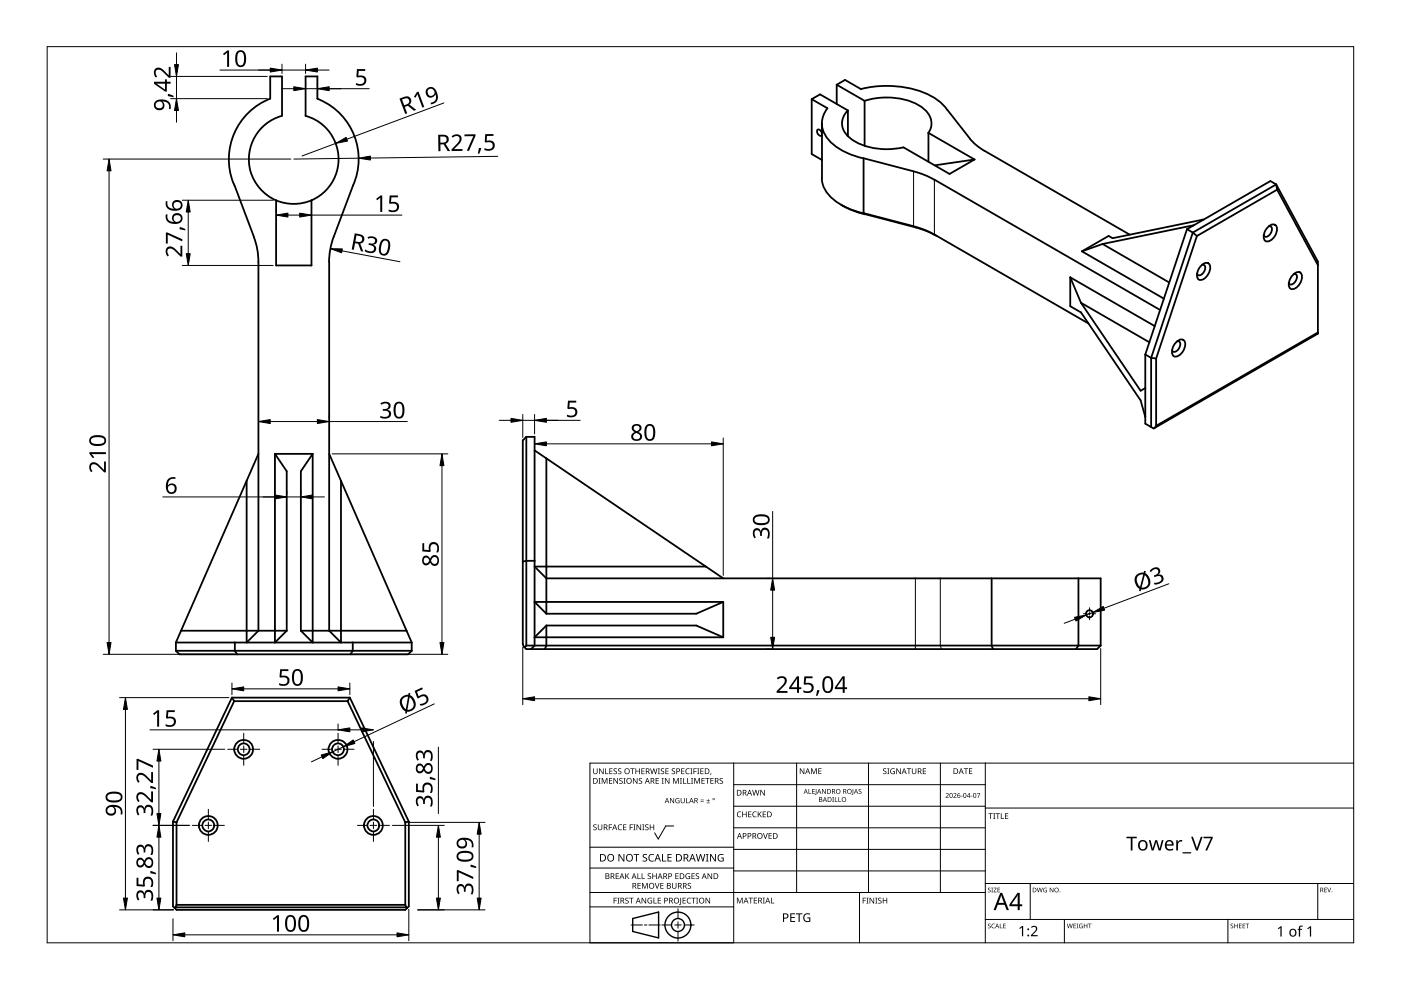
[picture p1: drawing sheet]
<svg xmlns="http://www.w3.org/2000/svg" width="297mm" height="210mm" viewBox="0 0 297 210" stroke-linecap="round" stroke-linejoin="round" font-family="sans-serif">
<g fill="none" stroke="#000" stroke-width=".38">
<path d="M177.4 18l5.9 3.4v9.5M177.4 18l1.8-1.1 3.3 2a21.9 21.9 0 0 1 15.4 1.7 8.9 8.9 0 0 1 2.9 2.7l5.2 6.5 1.2 1.2 1.5 1M177.4 18v4M67.3 20.9a13.7 13.7 0 0 1 7.5 18.4l-4.3 11.6-.5 2.3-.2 2.3M67.3 20.9v-4.7h-2.5v8.4a9.5 9.5 0 0 1 7 8.5 9.5 9.5 0 0 1-5.8 9.4M172.1 21l1.8-1 5.9 3.4v5.5M172.1 21l3.3 2a5.1 5.1 0 0 0 .9 7.3 14.7 14.7 0 0 0 6.8 3.3M172.1 21v11.7l2.2 1.2M174.2 28.3l-.1-.4a.61 .61 0 0 0-.7-.4 .79 .79 0 0 0 0 .9 .79 .79 0 0 0 .8 .3v-.1M174.2 37.8a6.7 6.7 0 0 0 3.9 5.5 17 17 0 0 0 5 1.9M174.3 26.1v11.7M179.7 23.4a3.7 3.7 0 0 0 .4 5.7 13.7 13.7 0 0 0 10.3 2.4l1.1-.2"/>
<path d="M183.3 21.4a15 15 0 0 1 11.9 1.1 3.9 3.9 0 0 1 1.9 5.3l-.3 .4M191.5 31.2l9.8 5.7 5.3-3.1M193.7 36.3l2.6 .9 1.8 .9M193.7 36.3l-10.6-2.7v11.6M198.1 38.1l47.9 27.6M206.6 33.8l-8.4 1.3M206.6 33.8l-9.8-5.6v6.1M208.7 32l30.8 17.8M270.6 39.1l-1.3-.7-17.6 10.2M270.6 39.1l-17.7 10.2M270.6 39.1l.2 1.1M270.6 39.1l8.8 16.4v15.2l-34.6 20"/>
<path d="M53.8 50.2a14.2 14.2 0 0 1 1 5.3M54.8 55.5v78.2l-2.5 2.5v-34.3M58.5 42.5a9.5 9.5 0 0 1-5.7-9.4 9.5 9.5 0 0 1 7-8.5v-8.4h-2.5v4.7a13.8 13.8 0 0 0-7.6 18.4l4.1 10.9M58.5 42.5a9.8 9.8 0 0 0 7.5 0M58.5 42.5v13.8h7.5v-13.8M69.8 55.5v78.2l2.5 2.5v-34.3M178.3 43.4a17.2 17.2 0 0 0 5 2M183.1 45.2l.3 .2 12 3.2 3.2 1.5M183.1 45.2l11.3 3 1.9 .7 1.8 .9M198.1 49.7l32.7 18.9M226.9 58.8l2.3 5.4M226.9 58.8l17.9 10.3"/>
<path d="M226.9 58.8v6.1l2.3 1.3 12.6 18.7 1 3.5M229.4 53.3l17.4 10M233.8 51.7l14.1 8.2M233.8 51.7l-4.4 1.6M251.7 48.6l1.2 .7M251.7 48.6l-8.9 26.6M252.9 49.3l-8.8 26.6M252.9 49.3l.9 .7M253.1 47.7l-19.3 4M253.8 50l-8.7 26M254.8 56.2a.99 .99 0 0 1 1.4-.4 .99 .99 0 0 1 .4 1.4 2.7 2.7 0 0 1-2 2.2 .94 .94 0 0 1-.8-1.3 3.2 3.2 0 0 1 1-1.9zM254.9 56.1h.3a.96 .96 0 0 1 .1 1.5 .95 .95 0 0 1-1.4 .6l-.1-.2"/>
<path d="M255.3 46.5l-19.4 4-.9-.5-5.6 3.3M269 48a.98 .98 0 0 1 1.2-.4 .98 .98 0 0 1 .5 1.2 2.28 2.28 0 0 1-2.4 2.3 2.21 2.21 0 0 1 .7-3.1zM269 48a.66 .66 0 0 1 .7 .3 .66 .66 0 0 1-.1 .8 1.07 1.07 0 0 1-1.6 .9l-.1-.2M270.8 40.2l8.6 16M270.8 40.2l-17 9.8M274.3 58.1a.99 .99 0 0 1 1.3-.3 .99 .99 0 0 1 .4 1.3 2.69 2.69 0 0 1-2 2.2 .94 .94 0 0 1-.8-1.2 3.4 3.4 0 0 1 1.1-2zM274.3 58.1h.3a.95 .95 0 0 1 .1 1.5 .93 .93 0 0 1-1.4 .5v-.1M229.2 64.2l12.6 18.7 1-.6M229.2 64.2l14.5 8.4M242.8 75.2v14.6l1.8 1.1 .2-.2M242.8 75.2l1.3 .7M244.1 75.9l1 .1"/>
<path d="M244.1 75.9v14.6M245.1 76v14.3M249.5 72.4a1 1 0 0 1 1.4-.3 1 1 0 0 1 .4 1.3 2.7 2.7 0 0 1-2 2.2 .94 .94 0 0 1-.8-1.3 3.1 3.1 0 0 1 1-1.9zM249.6 72.4h.4a1.44 1.44 0 0 1-1.3 2.2l-.2-.3M279.4 70.5l-34.3 19.8M54.8 96.2l-17.5 40M58.3 96.2h8M58.3 96.2v40l2.5-2.5M58.3 96.2l2.5 3.7v33.8M66.3 96.2l-2.5 3.7v33.8M66.3 96.2v40l-2.5-2.5M69.8 96.2l2.5 5.7"/>
<path d="M111.6 92.6v44.3M111.6 92.6l-.8 .8v43.2l.3 .5 .5 .5h121l.8-.7M111.6 92.6h1.7v44.3l-.7 .7M113.3 95.5l40 27.1M115.8 97.2v32.9M245.1 90.3l-.3 .4M72.3 101.9l15 34.3M113.3 118.9h-1.7l-.8 .2M37.3 136.2v1.8M37.3 136.2h50M37.3 138l.7 .7h48.5l.8-.7M38.4 133.7h22.4"/>
<path d="M49.8 136.2v1.8l.5 .7M63.8 133.7h22.4M74.8 136.2v1.8l-.5 .7M87.3 138h-50M87.3 136.2v1.8M111.6 136.9l-.4 .3M115.8 132.6v4.3l-.3 .7M115.8 132.6l-2.5 2.5h40M115.8 132.6h31.8l5.7 2.5M149.7 120.1h-36.4l2.5 2.5h117.6v14.3M153.3 127.6h-40l2.5 2.5M153.3 127.6l-5.7 2.5h-31.8"/>
<path d="M153.3 127.6v7.5M210.2 122.6v14.3l.3 .7M228.7 122.6v14.3l-.6 .7M233.4 136.9h-121.8M49.2 147.9h25M49.2 147.9l-12.5 26.3M49.2 147.9l.4 .8M49.6 148.7l-12.2 25.7M49.6 148.7h24.1M73.7 148.7l12.2 25.7M74.2 147.9l12.5 26.3M74.2 147.9l-.5 .8"/>
<path d="M36.7 174.2v18l.7 .7h48.5l.8-.7v-18M36.7 174.2l.7 .2M37.4 174.4v17.5M85.9 174.4v17.5M86.7 174.2l-.8 .2M37.2 192.4l-.2 .1M37.4 191.9l-.2 .5M85.9 191.9l.2 .5M85.9 191.9h-48.5M86.1 192.4h-48.9M86.1 192.4l.2 .1"/>
<circle cx="231" cy="130.1" r=".75"/>
<circle cx="51.7" cy="158.9" r="2"/>
<circle cx="51.7" cy="158.9" r="1.25"/>
<circle cx="71.6" cy="158.9" r="2.01"/>
<circle cx="71.7" cy="158.9" r="1.24"/>
<circle cx="44.2" cy="175" r="2"/>
<circle cx="44.2" cy="175" r="1.26"/>
<circle cx="79.1" cy="175" r="1.25"/>
<circle cx="79.2" cy="175" r="2"/>
</g>
<path d="M193.7 36.3v11.7l.3 .2M198.1 38.1v11.6M194.1 122.6v15M199.4 122.6v14.3l.2 .7" fill="none" stroke="#000" stroke-width=".21"/>
<path d="M10 9.9h277v190h-277z" fill="none" stroke="#000" stroke-width=".21"/>
<g fill="none" stroke="#000" stroke-width=".21">
<path d="M125.1 179.6h30.5M142.8 175.1h-1.6l-1.6 2.8-.8-1.3M155.6 166.4h53.3M155.6 161.8v38.1h-30.5v-38.1h161.9M168.9 161.8v27.4M184.1 161.8v27.4M199.4 161.8v27.4M208.9 170.9h-53.3M208.9 175.5h-53.3M208.9 161.8v38.1M287 171.3h-78.1M125.1 192.3h30.5"/>
<path d="M125.1 189.2h83.8M133.8 196.1h2.4M136.6 196.1h.6M140 196.1h-2.4M140.3 196.1h2.1M143.1 196.1h1.3M143.7 195.4v1.4M143.7 197.5v2M143.7 192.7v2M147.2 196.1h-2.1M155.6 180.1h53.3M155.6 184h-30.5"/>
<path d="M182.2 189.2v10.7M208.9 184.7h-53.3M218.4 187.3v7.6M225.7 194.9v5M260.3 194.9v5M279.4 187.3v7.6M287 194.9h-78.1M287 187.3h-78.1"/>
</g>
<g fill="#000">
<path d="M125.8 174.9l.5-.1h.2l-.1 .2a.25 .25 0 0 0-.3-.1 .25 .25 0 0 0 0 .4 .42 .42 0 0 1 .4 .5 .42 .42 0 0 1-.7 .2v-.1a.27 .27 0 0 0 .5 0 .27 .27 0 0 0-.1-.4l-.4-.2zM125.8 162.9h.1v.8a.32 .32 0 0 0 .3 .3 .32 .32 0 0 0 .3-.3v-.8h.2v.8a.47 .47 0 0 1-.5 .4 .47 .47 0 0 1-.4-.4zM126.9 165h.4l-.1 .1v1l.1 .1h-.4l.1-.1v-1zM126.8 174.8h.1v.8a.32 .32 0 0 0 .3 .3 .32 .32 0 0 0 .3-.3v-.8h.2v.8a.47 .47 0 0 1-.5 .4 .47 .47 0 0 1-.4-.4zM127 162.9h.2l.6 1v-1h.2v1.2h-.2l-.7-1 .1 1h-.2zM127.6 165h.2l.4 1 .4-1h.2v1.2h-.2v-1.1l-.4 1.1h-.1l-.4-1.1v1.1h-.1zM128.3 162.9h.2v1.1h.5v.1h-.7zM129.1 174.8h.7v.1h-.6v.5h.5v.1h-.5v.5h-.1zM129.1 165h.7v.1h-.5v.4h.5v.1h-.5v.4h.5v.2h-.7zM129.2 162.9h.7v.1h-.5v.4h.4v.2h-.4v.4h.5v.1h-.7zM130.1 163l.5-.1 .2 .1v.1a.25 .25 0 0 0-.4-.1 .25 .25 0 0 0 0 .4 .42 .42 0 0 1 .4 .5 .42 .42 0 0 1-.7 .2v-.1a.27 .27 0 0 0 .5 0 .27 .27 0 0 0-.1-.4l-.4-.2zM130.1 165h.1l.7 1v-1h.1v1.2h-.2l-.6-1v1h-.1z"/>
<path d="M131.1 175l.5-.2 .3 .1-.1 .1a.49 .49 0 0 0-.7 .4 .49 .49 0 0 0 .8 .4 .57 .57 0 0 1-.8 0 .57 .57 0 0 1 0-.8zM131.1 163l.4-.1 .2 .1v.1a.25 .25 0 0 0-.4-.1 .25 .25 0 0 0 0 .4 .42 .42 0 0 1 .4 .5 .42 .42 0 0 1-.6 .2v-.1a.27 .27 0 0 0 .4 0 .27 .27 0 0 0-.1-.4l-.3-.2zM131.4 165.1l.4-.2 .2 .1v.1a.25 .25 0 0 0-.4-.1 .25 .25 0 0 0 0 .4l.4 .2v.4l-.4 .2-.3-.1 .1-.1a.27 .27 0 0 0 .4 .1 .27 .27 0 0 0-.1-.4l-.4-.3zM132.2 165h.4l-.1 .1v1l.1 .1h-.4l.1-.1v-1zM132.1 174.8h.7v.1h-.5v.4h.5v.1h-.5v.5h.5v.1h-.7zM133.5 174.8h.7v.1h-.5v.5h.5v.1h-.5v.5h-.2zM133.6 162.9h.9v.1h-.3v1.1h-.2v-1.1h-.4zM134.3 174.8h.4l-.1 .1v1l.1 .1h-.4l.1-.1v-1zM134.2 165h.2l.6 1v-1h.2v1.2h-.2l-.7-1v1h-.1zM134.7 162.9h.2v.5h.6v-.5h.2v1.2h-.2v-.5h-.6v.5h-.2zM135 174.8h.1l.7 1v-1h.1v1.2h-.2l-.6-1v1h-.1zM135.5 165.1l.4-.2 .2 .1v.1a.25 .25 0 0 0-.4-.1 .25 .25 0 0 0 0 .4l.4 .2v.4l-.4 .2-.3-.1 .1-.1a.27 .27 0 0 0 .4 .1 .27 .27 0 0 0-.1-.4l-.3-.3z"/>
<path d="M136.2 174.8h.4l-.1 .1v1l.1 .1h-.4l.1-.1v-1zM136 162.9h.7v.1h-.6v.4h.5v.2h-.5v.4h.6v.1h-.7zM136.8 174.9l.4-.1h.3l-.1 .2a.25 .25 0 0 0-.3-.1 .25 .25 0 0 0 0 .4 .42 .42 0 0 1 .4 .5 .42 .42 0 0 1-.7 .2v-.1a.27 .27 0 0 0 .5 0 .27 .27 0 0 0-.1-.4l-.4-.2zM137.8 174.8h.1v.5h.6v-.5h.2v1.2h-.2v-.6h-.6v.6h-.1zM137.8 162.9h.2l.3 1 .2-1h.2l.3 1 .2-1h.2l-.3 1.2h-.2l-.3-1-.3 1h-.1zM139 165h.7v.1h-.5v.4h.5v.1h-.5v.4h.5v.2h-.7zM139.5 162.9h.4l-.1 .1v1l.1 .1h-.4l.1-.1v-1zM140.3 165h.4l-.1 .1v1l.1 .1h-.4l.1-.1v-1zM140.1 163l.5-.1 .2 .1v.1a.25 .25 0 0 0-.4-.1 .25 .25 0 0 0 0 .4 .42 .42 0 0 1 .4 .5 .42 .42 0 0 1-.7 .2l.1-.1a.27 .27 0 0 0 .4 0 .27 .27 0 0 0-.1-.4l-.4-.2zM141.1 162.9h.7v.1h-.6v.4h.5v.2h-.5v.4h.6v.1h-.7zM141 165h.1l.7 1v-1h.1v1.2h-.1l-.7-1v1h-.1zM142.1 169.2h.1l.6 .9v-.9h.1v1.1h-.1l-.6-.9v.9h-.1z"/>
<path d="M142.5 163l.4-.1 .2 .1v.1a.25 .25 0 0 0-.4-.1 .25 .25 0 0 0 0 .4 .42 .42 0 0 1 .4 .5 .42 .42 0 0 1-.6 .2v-.1a.27 .27 0 0 0 .4 0 .27 .27 0 0 0-.1-.4l-.4-.2zM142.7 165h.2l.4 1 .4-1h.2v1.2h-.1v-1.1l-.4 1.1h-.2l-.4-1.1v1.1h-.1zM143.3 169.3l.5-.1 .3 .1-.1 .1a.45 .45 0 0 0-.7 .3 .45 .45 0 0 0 .6 .5v-.4h-.2v-.1h.4v.6a.6 .6 0 0 1-.8-.2 .6 .6 0 0 1 0-.8zM144.2 165h.4l-.2 .1v1l.2 .1h-.4l.1-.1v-1zM144.8 165h.2v1h.5v.2h-.7zM144.4 162.9h.7v.1h-.5v.4h.5v.2h-.5v.4h.5v.1h-.7zM144.3 169.2h.2v.7a.28 .28 0 0 0 .2 .3 .28 .28 0 0 0 .3-.3v-.7h.2v.7a.42 .42 0 0 1-.5 .4 .42 .42 0 0 1-.4-.4zM145.5 169.2h.1v1h.5v.1h-.6zM145.7 165h.2v1h.5v.2h-.7zM145.5 163.1l.3-.2 .4 .1v.1l-.3-.1a.49 .49 0 0 0-.4 .7 .49 .49 0 0 0 .7 .3 .57 .57 0 0 1-.8-.1 .57 .57 0 0 1 0-.8zM146.4 162.9h.4l-.1 .1v1l.1 .1h-.4l.1-.1v-1zM146.5 165h.5l-.2 .1v1l.2 .1h-.5l.2-.1v-1z"/>
<path d="M147 162.9h.7v.1h-.5v.5h.5v.1h-.5v.5h-.2zM147.2 165h.2l.4 1 .4-1h.2v1.2h-.2l.1-1.1-.5 1.1h-.1l-.4-1.1v1.1h-.1zM147.8 162.9h.5l-.2 .1v1l.2 .1h-.5l.2-.1v-1zM148.5 169.9h.7v.1h-.7zM148.5 169.5h.7v.2h-.7zM148.5 162.9h.7v.1h-.6v.4h.5v.2h-.5v.4h.6v.1h-.7zM148.7 165h.7v.1h-.5v.4h.5v.1h-.5v.4h.5v.2h-.7zM149.8 170.2h.7v.1h-.7zM149.5 165h.9v.1h-.3v1.1h-.2v-1.1h-.4zM150.1 169.4l.1 .3h.3l-.3 .1v.3l-.1-.3h-.3l.3-.1zM150.7 163.9h.1l-.2 .4zM150.6 165h.7v.1h-.5v.4h.5v.1h-.5v.4h.5v.2h-.7z"/>
<path d="M152.6 165.1l.4-.2 .3 .1-.1 .1a.25 .25 0 0 0-.4-.1 .25 .25 0 0 0 0 .4l.4 .2 .1 .4-.4 .2-.4-.1 .1-.1a.27 .27 0 0 0 .5 .1 .27 .27 0 0 0-.1-.4l-.4-.3zM156.4 172.2l.4-.2 .4 .1-.1 .1a.49 .49 0 0 0-.7 .5 .49 .49 0 0 0 .7 .4 .57 .57 0 0 1-.8 0 .57 .57 0 0 1 0-.8zM157.4 172.1h.1v.5h.7v-.5h.1v1.2h-.1v-.6h-.7v.6h-.1zM158.6 172.1h.7v.1h-.5v.4h.5v.1h-.5v.4h.5v.2h-.7zM159.7 172.2l.3-.2 .4 .1v.1h-.3a.49 .49 0 0 0-.4 .6 .49 .49 0 0 0 .7 .3 .57 .57 0 0 1-.8 0 .57 .57 0 0 1 0-.8zM159.5 167.5h.1l.3 1 .3-1h.1l.3 1 .3-1h.1l-.3 1.2h-.2l-.3-1.1-.2 1.1h-.2zM160.7 172.1h.1v.6l.5-.6h.2l-.5 .5 .5 .7h-.1l-.5-.6-.1 .6h-.1zM161.8 176.6h.1l.4 1.1 .3-1.1h.2l-.4 1.2h-.2zM161.2 167.5h.2l.6 1v-1h.2v1.2h-.2l-.7-1v1h-.1zM161.7 172.1h.7v.1h-.5v.4h.5v.1h-.5v.4h.5v.2h-.7zM163 176.6h.6v.2h-.5v.3h.5v.2h-.5v.4h.5v.1h-.6zM169.6 162.9h.2l.6 1v-1h.1v1.2h-.1l-.7-1v1h-.1z"/>
<path d="M171.4 167.3h.2v.9h.4v.1h-.6zM172 162.9h.2l.4 1 .3-1h.3v1.2h-.2v-1l-.4 1h-.1l-.4-1.1v1.1h-.1zM172.2 167.3h.5v.1h-.4v.3h.4v.1h-.4v.4h.4v.1h-.5zM173 167.3h.1v1.1l-.3 .2-.1-.1 .3-.2zM173.5 162.9h.7v.1h-.5v.4h.4v.1h-.4v.5h.5v.1h-.7zM174.3 167.3h.1l.6 .8v-.8h.1v1h-.2l-.5-.8v.8h-.1zM176.4 169h.4l-.1 .9 .1 .1h-.4l.2-.1zM177 169h.1v.9h.5v.1h-.6zM177.8 169h.1v.9h.4v.1h-.5zM180.8 167.3h.1v1.1l-.3 .2-.1-.1 .3-.2zM182.1 167.4l.3-.1h.2v.1a.25 .25 0 0 0-.3 0 .25 .25 0 0 0-.1 .3 .25 .25 0 0 0 .3 .1 .32 .32 0 0 1 0 .5 .32 .32 0 0 1-.5-.2 .25 .25 0 0 0 .4 .2 .25 .25 0 0 0 0-.4l-.3-.2zM187.3 163l.4-.1 .2 .1v.1a.25 .25 0 0 0-.4-.1 .25 .25 0 0 0 0 .4 .42 .42 0 0 1 .4 .5 .42 .42 0 0 1-.6 .2v-.1a.27 .27 0 0 0 .4 0 .27 .27 0 0 0-.1-.4l-.3-.2z"/>
<path d="M188.1 162.9h.5l-.2 .1v1l.2 .1h-.5l.2-.1v-1zM188.9 163.1l.5-.2 .3 .1v.1a.5 .5 0 0 0-.8 .4 .5 .5 0 0 0 .7 .5v-.4h-.3v-.1h.4v.6a.66 .66 0 0 1-.8-.1 .66 .66 0 0 1 0-.9zM190 162.9h.2l.7 1-.1-1h.2v1.2h-.2l-.6-1v1h-.2zM192.3 162.9h.9v.1h-.4v1.1h-.2v-1.1h-.3zM193.3 162.9h.2v.8a.32 .32 0 0 0 .3 .3 .32 .32 0 0 0 .3-.3v-.8h.2v.8a.47 .47 0 0 1-.5 .4 .47 .47 0 0 1-.5-.4zM195.7 162.9h.6v.1h-.5v.4h.5v.2h-.5v.4h.5v.1h-.6zM200.5 168.3a.37 .37 0 0 1 .6 0 .37 .37 0 0 1-.2 .5l-.3 .3h.6v.1h-.7l.3-.4a.27 .27 0 0 0 .2-.4 .27 .27 0 0 0-.4-.1zM202.1 168.3a.37 .37 0 0 1 .6 0 .37 .37 0 0 1-.2 .5l-.2 .3h.5v.1h-.7l.3-.4a.27 .27 0 0 0 .3-.4 .27 .27 0 0 0-.5-.1zM203.7 168.7h.4v.1h-.4zM204.4 162.9h.9v.1h-.4v1.1h-.2v-1.1h-.3zM205.8 168.7h.4v.1h-.4zM205.4 162.9h.7v.1h-.5v.4h.5v.1h-.5v.5h.5v.1h-.7z"/>
<path d="M207.1 168.1h.7l-.4 1.1h-.1l.4-.9h-.6zM209.6 172.4h.9v.2h-.4v1h-.1v-1h-.4zM210.6 172.4h.4l-.1 .1v1l.1 .1h-.4l.1-.1v-1zM211.1 172.4h.9v.2h-.4v1h-.1v-1h-.4zM212.2 172.4h.2v1.1h.5v.1h-.7zM213.1 172.4h.7v.2h-.6v.3h.5v.2h-.5v.4h.6v.1h-.7zM249.4 178.1h.3v.4l.4-.3 .6-.1-.1 .3-.5 .1-.3 .3-.1 1.5h-.3zM252.5 177.4h.4l.9 2.5 .8-2.5h.4l-1.1 2.9h-.3zM130.1 190.3h.7v.2h-.5v.4h.4v.1h-.4v.6h-.2zM130.5 185.2h.7v.1h-.5v.4h.5v.1h-.5v.4h.5v.2h-.7zM130.9 190.3h.4l-.1 .2v.9l.1 .2h-.4l.1-.2v-.9zM131.1 181.1h.3l.8 1.3v-1.3h.2v1.6h-.3l-.8-1.4v1.4h-.2z"/>
<path d="M132.6 190.5l.4-.2 .3 .1-.1 .1a.25 .25 0 0 0-.4-.1 .25 .25 0 0 0 0 .4 .4 .4 0 0 1 .5 .3 .4 .4 0 0 1-.3 .5 .4 .4 0 0 1-.5-.2h.1a.27 .27 0 0 0 .5 .1 .27 .27 0 0 0-.1-.5l-.4-.2zM132.6 185.2h.1v.6l.6-.6h.1l-.4 .5 .5 .7h-.2l-.5-.6-.1 .6h-.1zM133.4 190.3h.9v.2h-.4v1.1h-.1v-1.1h-.4zM134.3 181.1h1.2v.2h-.5v1.4h-.2v-1.4h-.5zM135.2 185.2h.1v1h.5v.2h-.6zM135.2 187.2h.6v.1h-.5v.4h.5v.2h-.5v.4h.5v.1h-.6zM136 185.2h.2v1h.5v.2h-.7zM136.1 187.2h.2l.4 1 .4-1h.2v1.2h-.1v-1l-.4 1h-.2l-.4-1 .1 1h-.2zM136 190.3h.2l.7 1.1-.1-1.1h.2v1.3h-.2l-.6-1v1h-.2zM136.3 181.2l.4-.1h.5l-.2 .2a.33 .33 0 0 0-.5 .1 .33 .33 0 0 0 .4 .4 .49 .49 0 0 1 .3 .7 .49 .49 0 0 1-.8 .2l-.2-.1v-.2l.3 .1a.35 .35 0 0 0 .5-.2 .35 .35 0 0 0-.4-.4l-.3-.3zM137.4 190.5l.6-.2 .3 .1-.1 .1a.5 .5 0 0 0-.8 .4 .5 .5 0 0 0 .7 .5v-.3h-.3v-.2h.5v.6a.66 .66 0 0 1-.9-.1 .66 .66 0 0 1 0-.9zM137.4 185.3l.4-.2 .2 .1v.1a.25 .25 0 0 0-.4-.1 .25 .25 0 0 0 0 .4 .42 .42 0 0 1 .4 .6 .42 .42 0 0 1-.6 .2v-.2a.27 .27 0 0 0 .4 .1 .27 .27 0 0 0-.1-.4l-.3-.3z"/>
<path d="M137.7 181.3l.4-.2h.6l-.1 .2-.4-.1a.64 .64 0 0 0-.5 .9 .64 .64 0 0 0 .9 .3v.2a.83 .83 0 0 1-1-.3 .83 .83 0 0 1 .1-1zM138.6 190.3h.1v1.1h.5v.2h-.6zM138.8 187.2h.2l.3 1.1 .4-1.1h.1l-.4 1.2h-.1zM138.3 185.2h.2v.5h.6v-.5h.1v1.2h-.1v-.6h-.6v.6h-.2zM139.5 190.3h.6v.2h-.5v.4h.5v.1h-.5v.4h.5v.2h-.6zM140.4 181.1h.2v1.4h.7v.2h-.9zM140 187.2h.7v.1h-.5v.4h.5v.2h-.5v.4h.5v.1h-.7zM141.5 181.1h.9v.2h-.7v.4h.7v.2h-.7v.6h.7v.2h-.9zM142.5 187.2h.1v.8a.32 .32 0 0 0 .4 .3 .32 .32 0 0 0 .3-.3v-.8h.1v.8a.47 .47 0 0 1-.4 .4 .47 .47 0 0 1-.5-.4zM143.2 185.2h.7v.1h-.6v.4h.5v.1h-.5v.4h.6v.2h-.7zM144.2 190.3h.2v1.3l-.1 .2-.3 .1v-.2l.2-.1zM144.7 190.3h.7v.2h-.5v.4h.5v.1h-.5v.4h.5v.2h-.7z"/>
<path d="M145.5 185.3l.4-.2 .4 .1-.1 .1a.5 .5 0 0 0-.7 .4 .5 .5 0 0 0 .7 .5v-.3h-.3v-.2h.4v.6a.66 .66 0 0 1-.9-.1 .66 .66 0 0 1 .1-.9zM145.8 190.5l.3-.2 .4 .1v.1h-.3a.49 .49 0 0 0-.4 .6 .49 .49 0 0 0 .7 .3 .57 .57 0 0 1-.8 0 .57 .57 0 0 1 0-.8zM145.9 187.3l.4-.1 .2 .1v.1a.25 .25 0 0 0-.4-.1 .25 .25 0 0 0 0 .4l.4 .2v.3l-.4 .2h-.3l.1-.1a.27 .27 0 0 0 .4 0 .27 .27 0 0 0-.1-.4l-.4-.2zM146.6 190.3h.9v.2h-.4v1.1h-.1v-1.1h-.4zM146.6 185.2h.7v.1h-.5v.4h.5v.1h-.5v.4h.5v.2h-.7zM147.6 190.3h.4l-.1 .2v.9l.1 .2h-.4l.1-.2v-.9zM147.6 185.3l.4-.2 .2 .1v.1a.25 .25 0 0 0-.4-.1 .25 .25 0 0 0 0 .4 .42 .42 0 0 1 .4 .6 .42 .42 0 0 1-.7 .2l.1-.2a.27 .27 0 0 0 .4 .1 .27 .27 0 0 0-.1-.4l-.4-.3zM147.5 181.1h.2l.4 1.3 .3-1.3h.2l.4 1.3 .3-1.3h.2l-.4 1.6h-.2l-.4-1.4-.3 1.4h-.2zM149.7 181.1h.5l-.2 .1v1.3l.2 .2h-.5l.1-.2v-1.3zM149.6 190.3h.2l.6 1.1v-1.1h.2v1.3h-.2l-.7-1v1h-.1zM150 185.2h.2l.6 1v-1h.2v1.2h-.2l-.6-1v1h-.2zM150.5 181.1h.3l.8 1.3v-1.3h.2v1.6h-.2l-.9-1.4v1.4h-.2z"/>
<path d="M152.4 181.3l.7-.2h.3l-.1 .2a.65 .65 0 0 0-1 .5 .65 .65 0 0 0 .9 .7v-.5h-.3v-.2h.5v.8a.86 .86 0 0 1-1.1-.2 .86 .86 0 0 1 .1-1.1zM156.2 190.3h.3l.3 1 .4-1h.3v1.2h-.2v-1l-.4 1h-.1l-.4-1v1h-.2zM158.7 190.3h.9v.2h-.3v1h-.2v-1h-.4zM159.8 190.3h.7v.2h-.5v.3h.5v.2h-.5v.4h.5v.1h-.7zM161.7 190.3h.5l-.2 .2v.9l.2 .1h-.5l.2-.1v-.9zM163.5 190.3h.1v1.1h.6v.1h-.7zM167.6 193.7h1v.2h-.8v.5h.7v.2h-.7v.7h.8v.2h-1zM168.7 193.7h1.4v.2h-.6v1.6h-.2v-1.6h-.6zM170.5 193.9l.9-.3 .4 .1-.1 .2a.75 .75 0 0 0-1.2 .6 .75 .75 0 0 0 1.1 .8v-.6h-.4v-.2h.6v.9a1 1 0 0 1-1.3-.2 1 1 0 0 1 0-1.3zM182.9 190.3h.7v.2h-.5v.4h.5v.1h-.5v.6h-.2zM183.7 190.3h.4l-.1 .2v.9l.1 .2h-.4l.1-.2v-.9zM184.4 190.3h.1l.7 1v-1h.1v1.3h-.1l-.7-1v1h-.1z"/>
<path d="M185.6 190.3h.4l-.1 .2v.9l.1 .2h-.4l.1-.2v-.9zM186.2 190.5l.5-.2 .2 .1v.1a.25 .25 0 0 0-.4-.1 .25 .25 0 0 0 0 .4l.4 .2v.4l-.4 .2-.3-.1v-.1a.27 .27 0 0 0 .5 .1 .27 .27 0 0 0-.1-.5l-.4-.2zM187.2 190.3h.1v.6h.6v-.6h.2v1.3h-.2v-.6h-.6v.6h-.1zM209.5 188.3l.3-.1 .2 .2a.24 .24 0 0 0-.3-.1 .24 .24 0 0 0-.1 .3 .24 .24 0 0 0 .3 .1l.2 .2-.1 .2-.4 .1-.2-.2a.23 .23 0 0 0 .4 .2 .23 .23 0 0 0 0-.4l-.3-.2zM209.5 195.9l.3-.1 .2 .2a.24 .24 0 0 0-.3-.1 .24 .24 0 0 0-.1 .3 .24 .24 0 0 0 .3 .1 .31 .31 0 0 1 0 .5 .31 .31 0 0 1-.5-.1 .23 .23 0 0 0 .4 .1 .23 .23 0 0 0 0-.4l-.3-.2zM210.2 188.2h.3l-.1 .1 .1 .9h-.3l.1-.1zM210.3 196l.4-.2 .2 .1v.1a.39 .39 0 0 0-.6 .3 .39 .39 0 0 0 .6 .4 .46 .46 0 0 1-.7-.1 .46 .46 0 0 1 .1-.6zM210.7 188.2h.6l-.5 .9h.5v.1h-.7l.5-.9h-.4zM212 195.8h.1v.9l.4 .1h-.5zM211.5 188.2h.5l-.4 .1v.3h.4l-.4 .1v.4l.4 .1h-.5zM212.7 195.8h.5l-.4 .1v.3h.4l-.4 .2v.3l.4 .1h-.5zM216.1 196.8l.6-.5h.2v2.2h-.2v-1.9l-.4 .4z"/>
<path d="M218.6 196.5a.76 .76 0 0 1 1.2 0 .76 .76 0 0 1-.3 1.2l-.6 .6h1.1v.2h-1.4v-.2l.7-.8a.52 .52 0 0 0 .3-.8 .52 .52 0 0 0-.9 0zM219.8 188.2h.2l.2 .8 .2-.8h.1l.3 .8 .2-.8h.1l-.3 1h-.1l-.2-.8-.3 .8h-.1zM221.3 188.3h.7h-.1a.4 .4 0 0 0-.6 .4 .4 .4 0 0 0 .6 .4v-.3l-.2-.1h.3v.5a.53 .53 0 0 1-.7-.2 .53 .53 0 0 1 0-.7zM222.6 188.2h.1l.5 .8v-.8h.1v1h-.1l-.5-.8v.8h-.1zM226.2 195.8h.1l.2 .9 .3-.9h.1l.2 .9 .2-.9h.1l-.2 1h-.1l-.3-.8-.2 .8h-.1zM227.6 195.8h.5l-.4 .1v.3h.4l-.4 .2v.3l.4 .1h-.5zM228.3 195.8h.3l-.1 .1 .1 .9h-.3l.1-.1zM228.9 196l.7-.1-.2 .1a.4 .4 0 0 0-.5 .3 .4 .4 0 0 0 .5 .4v-.3l-.2-.1h.4v.5a.53 .53 0 0 1-.7-.1 .53 .53 0 0 1 0-.7zM229.8 195.8h.1v.4h.5v-.4h.1v1h-.1v-.4h-.5v.4h-.1zM230.7 195.8h.7l-.3 .1v.9h-.1v-.9zM238.8 177.4h2.2v.3h-.9v2.6h-.4v-2.6h-.9zM243.6 178.1h.3l.5 1.9 .5-1.9h.4l.6 1.8 .4-1.8h.4l-.6 2.2h-.4l-.6-1.8-.5 1.8h-.4z"/>
<path d="M250.7 180.7h1.8v.2h-1.8zM255.2 177.4h1.9l-1.2 2.9h-.4l1.2-2.6h-1.5zM260.9 195.9l.4-.1 .1 .2a.24 .24 0 0 0-.3-.1 .24 .24 0 0 0-.1 .3 .24 .24 0 0 0 .4 .1 .31 .31 0 0 1 0 .5 .31 .31 0 0 1-.5-.1 .23 .23 0 0 0 .3 .1 .23 .23 0 0 0 .1-.4l-.4-.2zM261.7 195.8h.1v.4h.5v-.4h.1v1h-.1v-.4h-.5v.4h-.1zM262.7 195.8h.5l-.4 .1v.3h.4l-.4 .2v.3l.4 .1h-.5zM263.5 195.8h.5l-.4 .1v.3h.4l-.4 .2v.3l.4 .1h-.5zM264.1 195.8h.7l-.3 .1v.9h-.1v-.9zM270.9 196.9l.6-.5h.2v2.2h-.2v-1.9l-.4 .3zM275.5 196.4l.7-.1v.2h-.4l-.1 .2-.1 .2h.5v.2h-.5v1.5h-.2v-1.5h-.3l.3-.2zM277.2 196.9l.6-.5h.2v2.2h-.3v-1.9l-.4 .3zM280.8 188.2h.5l-.4 .1v.3h.4l-.4 .1v.4l.4 .1h-.5zM281.4 188.2h.1l.3 .8 .3-.8h.1l-.3 1h-.1z"/>
<path d="M125.8 165h.3a.54 .54 0 0 1 .6 .6 .56 .56 0 0 1-.6 .6h-.3zM125.9 165.1v.9h.2a.43 .43 0 0 0 .5-.4 .41 .41 0 0 0-.5-.5z"/>
<path d="M128 174.8h.3a.35 .35 0 0 1 .5 .2 .35 .35 0 0 1-.3 .5l.4 .5h-.2l-.3-.5h-.2v.5h-.2zM128.2 174.9v.5h.1a.23 .23 0 0 0 .3-.2 .23 .23 0 0 0-.3-.3z"/>
<path d="M130.3 174.8h.1l.5 1.2h-.2l-.1-.4h-.5l-.2 .4h-.1zM130.3 175l-.2 .5h.4z"/>
<path d="M132.3 163.5a.61 .61 0 0 1 1.2 0 .61 .61 0 0 1-1.2 0zM132.7 163.1l-.1 .4a.45 .45 0 0 0 .5 .4 .45 .45 0 0 0 .3-.5 .45 .45 0 0 0-.5-.4z"/>
<path d="M132.7 165.6a.61 .61 0 0 1 1.2 0 .61 .61 0 0 1-1.2 0zM133.1 165.2a.47 .47 0 0 0-.1 .7 .47 .47 0 0 0 .7-.1 .45 .45 0 0 0 0-.6 .45 .45 0 0 0-.6 0z"/>
<path d="M136.9 162.9h.4a.35 .35 0 0 1 .4 .3 .35 .35 0 0 1-.2 .4l.3 .5h-.2l-.3-.5h-.2v.5h-.2zM137.1 163v.5h.2a.23 .23 0 0 0 .3-.2 .23 .23 0 0 0-.3-.3z"/>
<path d="M137.2 165h.1l.5 1.2h-.2l-.1-.4h-.5l-.1 .4h-.2zM137.2 165.1l-.2 .6h.4z"/>
<path d="M138 165h.3a.35 .35 0 0 1 .4 .2 .35 .35 0 0 1-.2 .4l.3 .6h-.2l-.3-.5h-.2v.5h-.1zM138.1 165.1v.4h.2a.23 .23 0 0 0 .3-.2 .23 .23 0 0 0-.3-.2z"/>
<path d="M141.4 169.2h.1l.4 1.1h-.1l-.2-.3h-.4l-.1 .3h-.2zM141.4 169.3l-.2 .5h.4z"/>
<path d="M143.4 162.9h.3a.41 .41 0 0 1 .5 .5 .41 .41 0 0 1-.6 .3v.4h-.2zM143.6 163v.5a.29 .29 0 0 0 .4-.2 .29 .29 0 0 0-.4-.3z"/>
<path d="M146.5 169.2h.2l.4 1.1h-.2l-.1-.3h-.4l-.2 .3h-.1zM146.6 169.3l-.2 .5h.4z"/>
<path d="M147.2 169.2h.3a.31 .31 0 0 1 .4 .2 .31 .31 0 0 1-.2 .4l.3 .5h-.1l-.3-.5h-.2v.5h-.2zM147.4 169.3v.4h.1a.21 .21 0 0 0 .3-.2 .21 .21 0 0 0-.3-.2z"/>
<path d="M149.4 162.9h.4a.61 .61 0 0 1 .6 .6 .61 .61 0 0 1-.6 .6h-.4zM149.6 163v1h.2a.48 .48 0 0 0 .4-.5 .48 .48 0 0 0-.4-.5z"/>
<path d="M151.1 169.4a.24 .24 0 0 1 .4 0 .24 .24 0 0 1-.4 0zM151.2 169.4a.15 .15 0 0 0 .3 0 .15 .15 0 0 0-.3 0z"/>
<path d="M151.6 165h.3a.35 .35 0 0 1 .4 .2 .35 .35 0 0 1-.2 .4l.3 .6h-.1l-.3-.5h-.3v.5h-.1zM151.7 165.1v.4h.2a.23 .23 0 0 0 .3-.2 .23 .23 0 0 0-.3-.2z"/>
<path d="M156.7 176.6h.2l.4 1.2h-.1l-.2-.3h-.5l-.1 .3h-.2zM156.8 176.8l-.2 .5h.4z"/>
<path d="M156.2 167.5h.4a.61 .61 0 0 1 .6 .6 .61 .61 0 0 1-.6 .6h-.4zM156.4 167.6v1h.2a.49 .49 0 0 0 .4-.4 .49 .49 0 0 0-.3-.6z"/>
<path d="M157.5 167.5h.3a.35 .35 0 0 1 .4 .2 .35 .35 0 0 1-.2 .4l.3 .6h-.1l-.3-.5h-.3v.5h-.1zM157.6 167.6v.5h.2a.23 .23 0 0 0 .3-.3 .23 .23 0 0 0-.3-.2z"/>
<path d="M157.5 176.6h.3a.41 .41 0 0 1 .5 .5 .41 .41 0 0 1-.7 .3v.4h-.1zM157.6 176.8v.4a.29 .29 0 0 0 .5-.2 .29 .29 0 0 0-.5-.2z"/>
<path d="M158.5 176.6h.3a.41 .41 0 0 1 .5 .5 .41 .41 0 0 1-.6 .3v.4h-.2zM158.7 176.8v.4a.29 .29 0 0 0 .4-.2 .29 .29 0 0 0-.4-.2z"/>
<path d="M158.8 167.5h.2l.5 1.2h-.2l-.1-.4h-.5l-.2 .4h-.1zM158.9 167.6l-.2 .6h.4z"/>
<path d="M159.6 176.6h.3a.35 .35 0 0 1 .4 .3 .35 .35 0 0 1-.2 .4l.3 .5h-.2l-.3-.5h-.2v.5h-.1zM159.7 176.8v.4h.2a.23 .23 0 0 0 .3-.2 .23 .23 0 0 0-.3-.2z"/>
<path d="M160.4 177.2a.65 .65 0 0 1 1.3 0 .65 .65 0 0 1-1.3 0zM160.8 176.8l-.1 .4a.45 .45 0 0 0 .5 .4 .45 .45 0 0 0 .4-.5 .45 .45 0 0 0-.5-.4z"/>
<path d="M162.7 172.1h.3a.61 .61 0 0 1 .6 .6 .61 .61 0 0 1-.6 .6h-.3zM162.8 172.2v.9h.2a.48 .48 0 0 0 .5-.4 .48 .48 0 0 0-.5-.5z"/>
<path d="M163.9 176.6h.4a.61 .61 0 0 1 .6 .7 .61 .61 0 0 1-.7 .5h-.3zM164.1 176.8v.9h.1a.48 .48 0 0 0 .5-.4 .48 .48 0 0 0-.4-.5z"/>
<path d="M170.8 167.3l.5 1-.3-.3h-.4l-.2 .3zM170.8 167.4l-.1 .5h.3z"/>
<path d="M171.2 162.9h.1l.5 1.2h-.2l-.1-.4h-.5l-.1 .4h-.2zM171.2 163.1l-.1 .5h.3z"/>
<path d="M173.6 169h.3a.26 .26 0 0 1 .4 .1 .26 .26 0 0 1-.2 .4 .28 .28 0 0 1 .3 .3 .28 .28 0 0 1-.4 .2h-.4zM173.8 169.5v.4h.2a.19 .19 0 0 0 .2-.2 .19 .19 0 0 0-.2-.2zM173.8 169.1v.3h.2a.17 .17 0 0 0 .2-.1 .18 .18 0 0 0-.3-.2z"/>
<path d="M173.6 167.3l.5 1-.2-.3h-.4l-.3 .3zM173.7 167.4l-.2 .5h.3z"/>
<path d="M174.8 169l.5 1-.2-.3h-.4l-.3 .3zM174.9 169.1l-.2 .5h.4z"/>
<path d="M175.4 167.3h.3a.51 .51 0 0 1 .5 .5 .51 .51 0 0 1-.6 .5h-.2zM175.5 167.4v.8h.3l.2-.3v-.3z"/>
<path d="M175.5 169h.3a.51 .51 0 0 1 .5 .5 .51 .51 0 0 1-.5 .5h-.3zM175.6 169.1v.8h.4l.2-.3-.1-.3z"/>
<path d="M176.4 167.3h.3a.29 .29 0 0 1 .3 .2 .29 .29 0 0 1-.1 .3l.2 .5h-.1l-.3-.4h-.2v.4h-.1zM176.5 167.4v.4h.2a.2 .2 0 0 0 .2-.2 .2 .2 0 0 0-.2-.2z"/>
<path d="M177.2 167.8a.51 .51 0 0 1 1 0 .51 .51 0 0 1-1 0zM177.4 167.8a.38 .38 0 0 0 .7 0 .38 .38 0 0 0-.7 0z"/>
<path d="M178.8 167.3h.3a.29 .29 0 0 1 .3 .2 .29 .29 0 0 1-.2 .3l.3 .5h-.1l-.3-.4h-.2v.4h-.1zM178.9 167.4v.4h.2a.2 .2 0 0 0 .2-.2 .2 .2 0 0 0-.2-.2z"/>
<path d="M178.4 169.5a.51 .51 0 0 1 1 0 .51 .51 0 0 1-1 0zM178.6 169.5a.38 .38 0 0 0 .7 0 .38 .38 0 0 0-.7 0z"/>
<path d="M179.5 167.8a.55 .55 0 0 1 1.1 0 .55 .55 0 0 1-1.1 0zM179.8 167.8a.38 .38 0 0 0 .7 0 .38 .38 0 0 0-.7 0z"/>
<path d="M181.4 167.3l.5 1-.2-.3h-.4l-.3 .3zM181.5 167.4l-.2 .5h.4z"/>
<path d="M191.6 162.9h.2l.4 1.2h-.1l-.2-.4h-.4l-.2 .4h-.1zM191.7 163.1l-.2 .5h.4z"/>
<path d="M194.6 162.9h.3a.35 .35 0 0 1 .5 .2 .35 .35 0 0 1-.3 .5l.4 .5h-.2l-.3-.5h-.3v.5h-.1zM194.7 163v.5h.2a.23 .23 0 0 0 .3-.2 .23 .23 0 0 0-.3-.3z"/>
<path d="M201.4 168.2l.4-.1 .1 .3 .1 .5-.2 .3-.3-.1-.2-.2zM201.5 168.3v.1a.37 .37 0 0 0-.1 .4 .37 .37 0 0 0 .4 .2 .4 .4 0 0 0 .1-.5 .4 .4 0 0 0-.4-.2z"/>
<path d="M203.1 168.2l.4-.1-.3 .2-.1 .3a.35 .35 0 0 1 .5 .2 .35 .35 0 0 1-.4 .5 .35 .35 0 0 1-.2-.5zM203.1 168.9a.22 .22 0 0 0 .4 0 .22 .22 0 0 0-.4 0z"/>
<path d="M202.2 162.9h.3a.55 .55 0 0 1 .6 .6 .56 .56 0 0 1-.6 .6h-.3zM202.3 163v1h.2a.48 .48 0 0 0 .5-.5 .48 .48 0 0 0-.5-.5z"/>
<path d="M203.7 162.9h.2l.4 1.2h-.1l-.2-.4h-.5l-.1 .4h-.2zM203.8 163.1l-.2 .5h.4z"/>
<path d="M204.3 168.2l.4-.1 .2 .3v.5l-.2 .3-.3-.1-.1-.2zM204.4 168.3v.2a.38 .38 0 0 0 .3 .5 .41 .41 0 0 0 .1-.4 .41 .41 0 0 0-.4-.3z"/>
<path d="M205.5 168.1h.1v.7h.2l-.2 .4h-.1v-.3h-.5zM205.5 168.3l-.4 .5h.4z"/>
<path d="M206.4 168.2l.4-.1 .2 .3v.5l-.2 .3-.3-.1-.2-.2zM206.5 168.3v.1a.37 .37 0 0 0-.1 .4 .37 .37 0 0 0 .4 .2 .4 .4 0 0 0 .1-.4 .4 .4 0 0 0-.4-.3z"/>
<path d="M241.6 178.4a1.02 1.02 0 0 1 1.1-.2 1.02 1.02 0 0 1 .6 1 1.06 1.06 0 0 1-1.3 1.1 1.06 1.06 0 0 1-.6-1.6zM241.9 178.5a.85 .85 0 0 0-.2 1 .85 .85 0 0 0 .9 .5 .82 .82 0 0 0 .3-1.1 .82 .82 0 0 0-1-.4z"/>
<path d="M128.4 185.2h.3a.31 .31 0 0 1 .5 .1 .31 .31 0 0 1-.3 .4 .33 .33 0 0 1 .3 .4 .33 .33 0 0 1-.4 .3h-.4zM128.5 185.8v.4h.3a.23 .23 0 0 0 .3-.2 .23 .23 0 0 0-.3-.2zM128.5 185.3v.4h.2a.21 .21 0 0 0 .3-.2 .21 .21 0 0 0-.3-.2z"/>
<path d="M127.2 181.1h.5a.71 .71 0 0 1 .8 .8 .73 .73 0 0 1-.8 .8h-.5zM127.4 181.2v1.3h.2a.56 .56 0 0 0 .7-.6 .54 .54 0 0 0-.6-.7z"/>
<path d="M129.5 185.2h.3a.35 .35 0 0 1 .4 .2 .35 .35 0 0 1-.2 .4l.3 .6h-.1l-.3-.5h-.3v.5h-.1zM129.6 185.3v.4h.2a.23 .23 0 0 0 .3-.2 .23 .23 0 0 0-.3-.2z"/>
<path d="M128.9 181.3a.76 .76 0 0 1 1.1 .1 .76 .76 0 0 1-.1 1.1 .76 .76 0 0 1-1.1-.3v-.5zM129.1 181.4a.62 .62 0 0 0-.1 .8 .62 .62 0 0 0 .8 .2l.1-.1a.61 .61 0 0 0 0-.8 .61 .61 0 0 0-.8-.1z"/>
<path d="M131.6 190.3h.3a.35 .35 0 0 1 .4 .3 .35 .35 0 0 1-.2 .4l.3 .6h-.1l-.3-.5h-.3v.5h-.1zM131.7 190.5v.4h.2a.23 .23 0 0 0 .3-.2 .23 .23 0 0 0-.3-.2z"/>
<path d="M131.8 185.2h.1l.5 1.2h-.2l-.1-.4h-.5l-.1 .4h-.2zM131.9 185.3l-.2 .6h.4z"/>
<path d="M132.9 181.3a.76 .76 0 0 1 1.1 .1 .76 .76 0 0 1-.1 1.1 .76 .76 0 0 1-1.1-.3l-.1-.5zM133.1 181.4a.62 .62 0 0 0-.2 .8 .62 .62 0 0 0 .9 .2l.1-.1a.61 .61 0 0 0 0-.8 .61 .61 0 0 0-.8-.1z"/>
<path d="M134.1 187.2h.3a.35 .35 0 0 1 .5 .2 .35 .35 0 0 1-.3 .5l.4 .5h-.2l-.3-.5h-.2v.5h-.2zM134.3 187.3v.5h.1a.23 .23 0 0 0 .3-.2 .23 .23 0 0 0-.3-.3z"/>
<path d="M134.4 185.2h.1l.5 1.2h-.2l-.1-.4h-.5l-.1 .4h-.2zM134.4 185.3l-.2 .6h.4z"/>
<path d="M135.3 190.3h.1l.5 1.3h-.2l-.1-.4h-.5l-.2 .4h-.1zM135.3 190.5l-.2 .5h.4z"/>
<path d="M137.5 187.8a.61 .61 0 0 1 1.2 0 .61 .61 0 0 1-1.2 0zM137.9 187.4a.47 .47 0 0 0-.1 .7 .47 .47 0 0 0 .7 0v-.1a.45 .45 0 0 0 0-.5 .45 .45 0 0 0-.6-.1z"/>
<path d="M139.4 181.1h.1l.6 1.6h-.2l-.1-.5h-.7l-.2 .5h-.2zM139.4 181.3l-.2 .7h.5z"/>
<path d="M139.9 185.2h.1l.5 1.2h-.2l-.1-.4h-.5l-.1 .4h-.2zM139.9 185.3l-.1 .6h.3z"/>
<path d="M140.7 185.2h.3a.35 .35 0 0 1 .4 .2 .35 .35 0 0 1-.2 .4l.3 .6h-.2l-.2-.5h-.3v.5h-.1zM140.8 185.3v.4h.2a.23 .23 0 0 0 .3-.2 .23 .23 0 0 0-.3-.2z"/>
<path d="M141.4 187.2h.3a.31 .31 0 0 1 .5 .2 .31 .31 0 0 1-.2 .4 .33 .33 0 0 1 .2 .4 .33 .33 0 0 1-.4 .2h-.4zM141.5 187.9v.4h.3a.23 .23 0 0 0 .3-.2 .23 .23 0 0 0-.3-.2zM141.5 187.3v.4h.3a.21 .21 0 0 0 .2-.2 .21 .21 0 0 0-.3-.2z"/>
<path d="M140.8 190.3h.4a.41 .41 0 0 1 .4 .5 .41 .41 0 0 1-.6 .3v.5h-.2zM141 190.5v.5a.29 .29 0 0 0 .5-.3 .29 .29 0 0 0-.5-.2z"/>
<path d="M141.9 190.3h.3a.35 .35 0 0 1 .4 .3 .35 .35 0 0 1-.2 .4l.3 .6h-.1l-.3-.5h-.3v.5h-.1zM142 190.5v.4h.2a.23 .23 0 0 0 .3-.2 .23 .23 0 0 0-.3-.2z"/>
<path d="M141.7 185.2h.3a.41 .41 0 0 1 .5 .5 .41 .41 0 0 1-.6 .2v.5h-.2zM141.9 185.3v.5a.29 .29 0 0 0 .4-.3 .29 .29 0 0 0-.4-.2z"/>
<path d="M143.7 187.2h.4a.35 .35 0 0 1 .4 .2 .35 .35 0 0 1-.2 .5l.3 .5h-.2l-.3-.5h-.2v.5h-.2zM143.9 187.3v.5h.2a.23 .23 0 0 0 .3-.2 .23 .23 0 0 0-.3-.3z"/>
<path d="M142.8 191a.61 .61 0 0 1 1.2 0 .61 .61 0 0 1-1.2 0zM143.2 190.6a.47 .47 0 0 0-.1 .7 .47 .47 0 0 0 .7-.1 .45 .45 0 0 0-.1-.6 .45 .45 0 0 0-.5 0z"/>
<path d="M143.3 181.1h.5a.71 .71 0 0 1 .8 .8 .73 .73 0 0 1-.8 .8h-.5zM143.5 181.2v1.3h.2a.56 .56 0 0 0 .7-.6 .54 .54 0 0 0-.6-.7z"/>
<path d="M144.8 187.2h.3a.35 .35 0 0 1 .5 .2 .35 .35 0 0 1-.3 .5l.4 .5h-.2l-.3-.5h-.2v.5h-.2zM145 187.3v.5h.1a.23 .23 0 0 0 .3-.2 .23 .23 0 0 0-.3-.3z"/>
<path d="M144.1 185.2h.4a.61 .61 0 0 1 .6 .6 .61 .61 0 0 1-.6 .6h-.4zM144.3 185.3v.9h.1a.48 .48 0 0 0 .5-.4 .48 .48 0 0 0-.4-.5z"/>
<path d="M144.9 181.1h.5a.45 .45 0 0 1 .5 .3 .45 .45 0 0 1-.3 .6l.5 .7h-.3l-.3-.7h-.4v.7h-.2zM145.1 181.3v.5h.3a.3 .3 0 0 0 .3-.3 .3 .3 0 0 0-.3-.2z"/>
<path d="M146.7 181.1h.2l.6 1.6h-.2l-.2-.5h-.6l-.2 .5h-.2zM146.8 181.3l-.2 .7h.5z"/>
<path d="M148.1 191a.61 .61 0 0 1 1.2 0 .61 .61 0 0 1-1.2 0zM148.4 191a.45 .45 0 0 0 .9 0 .45 .45 0 0 0-.9 0z"/>
<path d="M149.2 185.2h.2l.5 1.2h-.2l-.2-.4h-.4l-.2 .4h-.1zM149.3 185.3l-.2 .6h.4z"/>
<path d="M151.3 185.2h.4a.61 .61 0 0 1 .6 .6 .61 .61 0 0 1-.6 .6h-.4zM151.5 185.3v.9h.1a.48 .48 0 0 0 .5-.4 .48 .48 0 0 0-.4-.5z"/>
<path d="M158.1 190.3h.1l.5 1.2h-.2l-.1-.3h-.5l-.1 .3h-.2zM158.2 190.5l-.2 .5h.4z"/>
<path d="M160.8 190.3h.3a.35 .35 0 0 1 .4 .3 .35 .35 0 0 1-.2 .4l.3 .5h-.1l-.3-.5h-.3v.5h-.1zM160.9 190.5v.4h.2a.23 .23 0 0 0 .3-.2 .23 .23 0 0 0-.3-.2z"/>
<path d="M162.7 190.3h.1l.5 1.2h-.1l-.2-.3h-.5l-.1 .3h-.2zM162.8 190.5l-.2 .5h.4z"/>
<path d="M166 193.7h.5a.55 .55 0 0 1 .7 .5 .67 .67 0 0 1-1 .6v.7h-.2zM166.2 193.8v.8a.41 .41 0 0 0 .7-.2 .41 .41 0 0 0-.3-.5z"/>
<path d="M211.4 195.8l.5 1-.3-.3h-.4l-.2 .3zM211.4 196l-.1 .4h.3z"/>
<path d="M212.1 189.3h.4l1.4 3.7h-.5l-.4-1.2h-1.5l-.4 1.2h-.4zM212.3 189.8l-.6 1.6h1.2z"/>
<path d="M215.7 189.3h.5v2.4h.5v.4h-.5v.9h-.4v-.9h-1.8v-.3zM215.8 189.8l-1.3 1.9h1.3z"/>
<path d="M219 188.2h.3a.44 .44 0 0 1 .4 .5 .45 .45 0 0 1-.5 .5h-.2zM219.1 188.3v.8l.3-.1 .2-.2v-.3z"/>
<path d="M223.5 188.7a.5 .5 0 0 1 1 0 .5 .5 0 0 1-1 0zM223.7 188.7a.36 .36 0 0 0 .7 0 .36 .36 0 0 0-.7 0z"/>
<path d="M247.2 178.4a.94 .94 0 0 1 1.2-.2 .94 .94 0 0 1 .4 1.1h-1.5a.83 .83 0 0 0 .5 .8 .83 .83 0 0 0 .9-.2v.3l-.7 .2a1.17 1.17 0 0 1-1-.8 1.17 1.17 0 0 1 .2-1.2zM247.5 178.6l-.2 .4h1.2a.53 .53 0 0 0-.6-.6z"/>
<path d="M273.6 197.1a.82 .82 0 0 1 1.2 .1 .82 .82 0 0 1-.2 1.2 .82 .82 0 0 1-1.2-.4zM273.8 197.2a.58 .58 0 0 0-.1 .9 .58 .58 0 0 0 .8 0l.1-.2a.53 .53 0 0 0-.1-.6 .53 .53 0 0 0-.7-.1z"/>
<path d="M279.9 188.2h.3a.28 .28 0 0 1 .3 .2 .28 .28 0 0 1-.1 .3l.2 .5-.4-.4h-.1v.4h-.2zM280.1 188.3v.4h.1a.19 .19 0 0 0 .2-.2 .19 .19 0 0 0-.2-.2z"/>
<circle cx="218" cy="198.3" r=".2"/>
<circle cx="218" cy="197" r=".2"/>
<circle cx="224.7" cy="189.1" r=".09"/>
<circle cx="282.4" cy="189.1" r=".09"/>
</g>
<g fill="none" stroke="#000" stroke-width=".3">
<path d="M134.1 194.7l5.5-1.3v5.5l-5.5-1.4z"/>
<circle cx="143.7" cy="196.1" r="2.74"/>
<circle cx="143.7" cy="196.1" r="1.37"/>
</g>
<g fill="none" stroke="#000" stroke-width=".21">
<path d="M230.5 130.1h-.8M230.7 130.1h.6M231 130.6v.8M231 128.8v.8M231 129.9v.5M231.5 130.1h.8M50.3 158.9h-2M51 158.9h1.4M51.7 155.5v2M51.7 158.2v1.4M53.1 158.9h2M70.3 158.9h-2"/>
<path d="M71 158.9h1.4M71.7 155.5v2M71.7 158.2v1.4M73.1 158.9h2M42.8 175h-2M43.5 175h1.4M44.2 171.6v2M44.2 174.3v1.4M44.2 176.4v2M45.6 175h2M51.7 160.3v2M71.7 160.3v2"/>
<path d="M77.8 175h-2M78.5 175h1.4M79.2 171.6v2M79.2 174.3v1.4M79.2 176.4v2M80.6 175h2"/>
</g>
<g fill="none" stroke="#000" stroke-width=".21">
<path d="M36.2 16.2h20.5M37.4 11.2v2.5M37.4 16.2v4.7M46.6 14.9h18.2M59.8 13.6v2M62.3 18.8h-2.5M64.8 18.8h13.5M64.8 13.6v2M64.8 17.6v.6M67.3 17.6v.6M69.8 14.9h-2.5M21.9 33.7h39.8"/>
<path d="M23.1 36.2v100M37.4 23.4v2.5M56.7 20.9h-20.5M71.2 30.4l-7.2 2.7M76 33.5l-13.7 .2M94.1 21.8l-20.6 7.7M105.5 33.1l-27 .4M38.7 56.3h19.2M39.9 45v8.8M57.9 42.5h-19.2M58.5 44.4v.6M63.5 45.6h-2.5"/>
<path d="M66 45.6h19.2M66 44.4v.6M72.5 53.2l12.3 2.3M54.8 88.1v.7M57.3 89.4h10M69.8 88.1v.7M69.8 89.4h16.6M93.7 98.7v37.5M95 96.2h-24.6M108.3 89.1h-2.5M110.8 89.1h12.2M110.8 87.9v4.8"/>
<path d="M113.3 87.9v4.1M113.3 92.9v.6M150.8 94.1h-35M153.3 92.9v29.1M34.5 105.4h29.3M60.8 104.1v.6M63.8 104.1v.6M68.8 105.4h-2.5M163.8 108.4v14.2M49.6 138.7h-27.7M74.9 138.7h20.1M110.8 137.2v12.2"/>
<path d="M163.2 137.6h-.6M163.2 122.6h-.6M163.8 125.1v10M228 131.3l-2.4 .9M231.7 129.9l-1.4 .5M233.4 137.5v11.9M247.8 123.8l-13.8 5.2M26.6 150.4v40M47.6 158.9h-15.2M48.5 147.9h-23.2M49.2 144.8v2.5M51.7 146.1h20"/>
<path d="M71.7 153.5v1.3M71.7 154.7h-39.9M72.8 158.3l-2.3 1.1M74.2 154.7h2.5M74.2 144.8v2.5M79.2 157.2v13.8M92.1 149.2l-17 8.1M92.9 158.4v14.1M230.9 148.2h-117.6M33.7 161.4v11.1M33.7 177.5v12.9M40.1 175h-7.7"/>
<path d="M68.3 160.5l-2.3 1M83.2 175h11M92.9 177.5v12.9M101.6 176.9v13.5M102.8 174.4h-16.2M36.7 194.8v4.7M36.8 192.9h-11.5M84.2 198.2h-45M86.7 192.8v6.7M88.6 192.9h14.2"/>
</g>
<g fill="#000" stroke="#000" stroke-width=".21">
<path d="M37 13.7h.8l-.4 2.5zM57.3 14.4l2.5 .5-2.5 .4zM62.3 18.4l2.5 .4-2.5 .4zM64.8 14.9l2.5-.5v.9zM67.3 18.8l2.5-.4v.8zM23.1 33.7l.4 2.5h-.8zM37.4 20.9l.4 2.5h-.8zM71.2 30.4l2.2-1.3 .3 .8zM76 33.5l2.5-.4v.8zM39.9 42.5l.4 2.5h-.8zM39.5 53.8h.8l-.4 2.5zM58.5 45.6l2.5-.4v.8z"/>
<path d="M63.5 45.2l2.5 .4-2.5 .4zM70.1 52.7l2.5 .1-.2 .8zM54.8 89.4l2.5-.4v.8zM67.3 89l2.5 .4-2.5 .4zM93.7 96.2l.4 2.5h-.8zM108.3 88.7l2.5 .4-2.5 .4zM113.3 89.1l2.5-.4v.8zM113.3 94.1l2.5-.4v.8zM150.8 93.7l2.5 .4-2.5 .4zM58.3 104.9l2.5 .5-2.5 .4zM63.8 105.4l2.5-.5v.9zM22.7 136.2h.8l-.4 2.5z"/>
<path d="M93.3 136.2h.8l-.4 2.5zM163.8 122.6l.4 2.5h-.8zM163.4 135.1h.8l-.4 2.5zM227.8 130.9l2.5-.5-2.2 1.3zM231.7 129.9l2.2-1.3 .3 .8zM26.6 147.9l.4 2.5h-.8zM49.2 146.1l2.5-.5v.9zM71.7 145.6l2.5 .5-2.5 .4zM71.7 154.7l2.5-.4v.9zM72.8 158.3l2.1-1.4 .3 .7zM76.7 154.3l2.5 .4-2.5 .5zM110.8 148.2l2.5-.5v.9z"/>
<path d="M230.9 147.7l2.5 .5-2.5 .4zM33.7 158.9l.4 2.5h-.8zM33.7 175l.4 2.5h-.8zM33.3 172.5h.8l-.4 2.5zM68.1 160.1l2.4-.7-2 1.4zM92.9 175l.5 2.5h-.9zM101.6 174.4l.4 2.5h-.8zM26.2 190.4h.8l-.4 2.5zM33.3 190.4h.8l-.4 2.5zM36.7 198.2l2.5-.4v.8zM84.2 197.8l2.5 .4-2.5 .4zM92.5 190.4h.9l-.5 2.5z"/>
<path d="M101.2 190.4h.8l-.4 2.5z"/>
</g>
<g fill="#000">
<path d="M35.6 19.9l1.2 .4v.3l-1.2-.2zM32.9 14.6a1.5 1.5 0 0 1 2.1 .6l.8 .7v-1.7h.4v2.3h-.4l-1.1-1.1a.98 .98 0 0 0-1.7-.3v.5l.3 .6-.3 .3a1.47 1.47 0 0 1-.1-1.9zM47.3 11.4l.9-.7h.4v3.5h-.4v-3.1l-.7 .6zM75.7 14.6h1.7v.4h-1.3l-.1 1h.5a1.13 1.13 0 0 1 1.2 1.3 1.13 1.13 0 0 1-1.6 .9l-.6-.2v-.4a1.03 1.03 0 0 0 1.7-.5 .93 .93 0 0 0-1.4-.7l-.2-.1zM88.4 19.5l.3-.1 1.2 3.3-.3 .1-1.1-2.8-.4 .7-.3-.2zM95.7 28.9a1.16 1.16 0 0 1 1.4-.4 1.16 1.16 0 0 1 .8 1.1l-.3 .7-1.3 1.3h1.7l.1 .4h-2.4v-.3l1.1-1.2a.98 .98 0 0 0 .3-1.6h-.5l-.6 .3zM98.5 28.5h2.3v.3l-1.4 3.2h-.4l1.4-3.1h-1.9zM101.5 31.4h.5l-.4 1.2h-.3zM102.9 28.4h1.7v.4h-1.3l-.1 1h.5a1.13 1.13 0 0 1 1.2 1.3 1.13 1.13 0 0 1-1.6 .9l-.6-.2v-.4a1.03 1.03 0 0 0 1.1 .3 1.03 1.03 0 0 0 .7-.9 .93 .93 0 0 0-1.5-.6l-.2-.1zM38.1 48.2l1.2 .3v.4l-1.2-.3zM35.4 52.5a1.5 1.5 0 0 1 2.1 .6l.8 .8v-1.8h.4v2.3h-.4l-1.1-1.1a.98 .98 0 0 0-1.7-.3v.5l.3 .6-.3 .3a1.47 1.47 0 0 1-.1-1.9zM35.2 49.3h.3l3.2 1.4v.5l-3.1-1.4v1.8h-.4z"/>
<path d="M77.9 50.3a1.25 1.25 0 0 1 1.3-.2 1.25 1.25 0 0 1 .8 1.1 .85 .85 0 0 1-.9 .7 .93 .93 0 0 1 .6 1.2 .93 .93 0 0 1-1.2 .6l-1.2-.4 .1-.4a1.24 1.24 0 0 0 1.9 0 .71 .71 0 0 0-.8-.9l-.4-.1 .1-.3a.81 .81 0 0 0 .9 0 .81 .81 0 0 0 .4-.7 1.02 1.02 0 0 0-1.4-.3zM79.7 42.2l1-.8h.3v3.5h-.4v-3l-.6 .6zM82.6 41.4h1.8v.4h-1.4l-.1 1h.5a1.13 1.13 0 0 1 1.2 1.3 1.13 1.13 0 0 1-1.6 .9l-.6-.2v-.4a1.03 1.03 0 0 0 1.1 .3 1.03 1.03 0 0 0 .7-.8 .93 .93 0 0 0-1.5-.7l-.2-.1zM19.2 98.3a1.5 1.5 0 0 1 2.1 .6l.8 .7v-1.7h.4v2.3h-.4l-1.1-1.1a.98 .98 0 0 0-1.7-.3v.5l.3 .6-.3 .2a1.47 1.47 0 0 1-.1-1.8zM19 95.9h3.5v.4h-3.1l.6 .6-.3 .3-.7-1zM80.6 85.5a1.25 1.25 0 0 1 1.3-.4 1.25 1.25 0 0 1 .9 .9 .85 .85 0 0 1-.7 .9 .93 .93 0 0 1 .8 1 .93 .93 0 0 1-1 .8l-1.3-.1v-.4a1.24 1.24 0 0 0 1.9-.3 .71 .71 0 0 0-1-.8h-.3v-.4a.81 .81 0 0 0 .8 0 .81 .81 0 0 0 .3-.9 1.02 1.02 0 0 0-1.4 0zM120.4 85h1.8v.4h-1.4l-.1 1a1.17 1.17 0 0 1 1.7 .9 1.17 1.17 0 0 1-1.6 1.2l-.6-.2v-.4a1.03 1.03 0 0 0 1.8-.5 .93 .93 0 0 0-1.5-.7l-.2-.1zM89.5 115.2h.4v1.3l1 .1v-.5a1.13 1.13 0 0 1 1.3-1.2 1.13 1.13 0 0 1 .9 1.6l-.2 .6h-.4a1.03 1.03 0 0 0 .3-1 1.03 1.03 0 0 0-.8-.7 .93 .93 0 0 0-.7 1.4l-.1 .2-1.7-.1zM159.8 112.3l.7-.3a.85 .85 0 0 1 .8 .7 .93 .93 0 0 1 1.1-.9 .93 .93 0 0 1 .8 1.1l-.2 1.3h-.4a1.24 1.24 0 0 0-.3-1.9 .71 .71 0 0 0-.8 1v.3h-.3a.81 .81 0 0 0-.1-.8 .81 .81 0 0 0-.8-.3 1.02 1.02 0 0 0 0 1.4l-.3 .2a1.65 1.65 0 0 1-.2-1.8zM243.9 120.9a1.2 1.2 0 0 1 2-.1 .85 .85 0 0 1-.3 1.1 .93 .93 0 0 1 1.1 .6 .93 .93 0 0 1-.7 1.2l-1.2 .2-.2-.3a1.24 1.24 0 0 0 1.7-1 .71 .71 0 0 0-1.2-.3l-.3 .1-.2-.4a.81 .81 0 0 0 .8-.3 .81 .81 0 0 0 0-.9 1.02 1.02 0 0 0-1.4 .5l-.3-.2zM32.4 151.3l1-.7h.3v3.5h-.4v-3.1l-.6 .6zM35.3 150.6h1.8v.4h-1.4l-.1 1 .5-.1a1.13 1.13 0 0 1 1.2 1.4 1.13 1.13 0 0 1-1.6 .8l-.6-.2v-.4a1.03 1.03 0 0 0 1 .3 1.03 1.03 0 0 0 .8-.8 .93 .93 0 0 0-1.5-.6l-.2-.2z"/>
<path d="M59.4 141.9h1.7v.4h-1.3l-.1 1 .5-.1a1.13 1.13 0 0 1 1.2 1.4 1.13 1.13 0 0 1-1.6 .8l-.6-.2v-.4a1.03 1.03 0 0 0 1.7-.5 .93 .93 0 0 0-1.4-.6l-.2-.2zM88.4 159.4a.85 .85 0 0 1 .9-.3 .85 .85 0 0 1 .6 .7 .93 .93 0 0 1 1-.8 .93 .93 0 0 1 .8 1l-.1 1.3h-.4a1.24 1.24 0 0 0-.3-1.8 .71 .71 0 0 0-.8 .9v.4h-.4a.81 .81 0 0 0-.1-.9 .81 .81 0 0 0-.8-.3 1.02 1.02 0 0 0 0 1.5l-.3 .2a1.65 1.65 0 0 1-.1-1.9zM87.9 146.5l1.6-.8 .2 .4-1.3 .6 .4 .9a1.17 1.17 0 0 1 1.9 .2 1.17 1.17 0 0 1-.9 1.7l-.7 .1-.1-.4a1.03 1.03 0 0 0 1.3-1.2 .93 .93 0 0 0-1.6 .1l-.2-.1zM164.7 143.8a1.16 1.16 0 0 1 1.3-.5 1.16 1.16 0 0 1 .8 1.2l-.3 .7-1.3 1.3h1.8v.4h-2.3v-.4l1.1-1.1a.98 .98 0 0 0 .2-1.6l-.4-.1-.7 .4zM170.5 143.4h1.8v.4h-1.4l-.1 1a1.17 1.17 0 0 1 1.7 1 1.17 1.17 0 0 1-1.6 1.1l-.6-.1v-.4a1.03 1.03 0 0 0 1.8-.6 .93 .93 0 0 0-1.5-.6l-.2-.1zM173.2 146.3l.5 .1-.4 1.1h-.3zM29.1 171a.85 .85 0 0 1 .9-.2 .85 .85 0 0 1 .6 .7 .93 .93 0 0 1 1-.9 .93 .93 0 0 1 .9 1.1l-.2 1.2h-.4a1.24 1.24 0 0 0-.3-1.8 .71 .71 0 0 0-.8 .9v.4h-.3a.81 .81 0 0 0-.1-.9 .81 .81 0 0 0-.8-.3 1.02 1.02 0 0 0 0 1.5l-.3 .2a1.65 1.65 0 0 1-.2-1.9zM29.1 179.4a.85 .85 0 0 1 .9-.3 .85 .85 0 0 1 .6 .7 .93 .93 0 0 1 1-.8 .93 .93 0 0 1 .9 1l-.2 1.3h-.4a1.24 1.24 0 0 0-.3-1.9 .71 .71 0 0 0-.8 1v.3h-.3a.81 .81 0 0 0-.1-.8 .81 .81 0 0 0-.8-.3 1.02 1.02 0 0 0 0 1.4l-.3 .3a1.65 1.65 0 0 1-.2-1.9zM31.9 166.6l1.2 .4v.4l-1.2-.3zM29.2 168.2a1.5 1.5 0 0 1 2.1 .6l.7 .8v-1.8h.4v2.3h-.3l-1.1-1.1a.98 .98 0 0 0-1.7-.3v.5l.3 .6-.3 .3a1.47 1.47 0 0 1-.1-1.9zM29.2 164.1a1.5 1.5 0 0 1 2.1 .6l.7 .8v-1.8h.4v2.3h-.3l-1.1-1.1a.98 .98 0 0 0-1.7-.3v.5l.3 .6-.3 .3a1.47 1.47 0 0 1-.1-1.9zM29 160.9h.3l3.1 1.4v.5l-3.1-1.4v1.8h-.3z"/>
<path d="M88.4 169.1l.6-.3a.85 .85 0 0 1 .9 .7 .93 .93 0 0 1 1-.8 .93 .93 0 0 1 .8 1l-.1 1.3h-.4a1.24 1.24 0 0 0-.3-1.8 .71 .71 0 0 0-.8 .9v.4h-.4a.81 .81 0 0 0-.1-.9 .81 .81 0 0 0-.8-.3 1.02 1.02 0 0 0 0 1.5l-.3 .2a1.65 1.65 0 0 1-.1-1.9zM88.2 166.2h.4v1.3l1 .1a1.17 1.17 0 0 1 1-1.7 1.17 1.17 0 0 1 1.1 1.6l-.1 .6h-.5a1.03 1.03 0 0 0 .3-1 1.03 1.03 0 0 0-.8-.8 .93 .93 0 0 0-.6 1.5l-.1 .2-1.7-.1zM91.1 164.7l1.2 .4v.3l-1.2-.2zM29.1 189.1a.85 .85 0 0 1 .9-.3 .85 .85 0 0 1 .6 .7 .93 .93 0 0 1 1-.9 .93 .93 0 0 1 .9 1.1l-.2 1.3h-.4a1.24 1.24 0 0 0-.3-1.9 .71 .71 0 0 0-.8 1v.3h-.3a.81 .81 0 0 0-.1-.8 .81 .81 0 0 0-.8-.3 1.02 1.02 0 0 0 0 1.4l-.3 .2a1.65 1.65 0 0 1-.2-1.8zM29 186.1h.3v1.4l1.1 .1a1.17 1.17 0 0 1 .9-1.7 1.17 1.17 0 0 1 1.2 1.5l-.2 .7h-.4a1.03 1.03 0 0 0-.5-1.8 .93 .93 0 0 0-.7 1.5l-.1 .2-1.6-.1zM31.9 184.7l1.2 .4v.3l-1.2-.3zM57.8 194.8l1-.8h.3v3.5h-.4v-3l-.6 .6zM97 187.7a.85 .85 0 0 1 .9-.2 .85 .85 0 0 1 .6 .7 .93 .93 0 0 1 1.1-.9 .93 .93 0 0 1 .8 1.1l-.2 1.2h-.4a1.24 1.24 0 0 0-.3-1.8 .71 .71 0 0 0-.8 .9v.4h-.3a.81 .81 0 0 0-.1-.9 .81 .81 0 0 0-.8-.3 1.02 1.02 0 0 0 0 1.5l-.3 .2a1.65 1.65 0 0 1-.2-1.9zM99.8 183.4l1.2 .3v.4l-1.2-.3zM96.9 184.5h.3l3.1 1.4v.5l-3.1-1.4v1.8h-.3z"/>
<path d="M32.7 17.3h2.3v-.5h.4v.5h.8v.4h-.8v1.7h-.4l-2.3-1.6zM33.1 17.7l1.9 1.3v-1.3z"/>
<path d="M50.3 10.9a1.16 1.16 0 0 1 1.3-.1 1.16 1.16 0 0 1 .6 1.2 1.69 1.69 0 0 1-1 2.2 1.27 1.27 0 0 1-1.3-1.6l.1-1.1zM50.6 11.2l-.3 .6v1.3a.69 .69 0 0 0 .7 .8 .69 .69 0 0 0 .7-.8 1.91 1.91 0 0 0-.5-2.1z"/>
<path d="M90.6 18.7a1.32 1.32 0 0 1 1.3-.1 1.32 1.32 0 0 1 .8 1.2 1.58 1.58 0 0 1-1.3 2.3l-.1-.3a1.16 1.16 0 0 0 1-.6 1.16 1.16 0 0 0 0-1.2 1.08 1.08 0 0 1-1.5 .6 1.08 1.08 0 0 1-.5-1.5zM90.6 19.6a.8 .8 0 0 0 1.6 0 .8 .8 0 0 0-1.6 0z"/>
<path d="M32.9 21.5a2.22 2.22 0 0 1 3.2 .6l.1 1h-.4a1.16 1.16 0 0 0-.2-1.2 1.16 1.16 0 0 0-1.1-.4 1.08 1.08 0 0 1 .1 1.7 1.08 1.08 0 0 1-1.7-.1 1.16 1.16 0 0 1 0-1.6zM33 22.2a.76 .76 0 0 0 1.5 0 .76 .76 0 0 0-1.5 0z"/>
<path d="M84.7 20.9l.9-.3a1 1 0 0 1 1.4 .2 1 1 0 0 1-.2 1.4l1.5 1.1-.5 .2-1.3-1.1-.7 .3 .5 1.3-.4 .2zM85.2 21.1l.5 1.2 .5-.2a.67 .67 0 0 0 .5-.9 .67 .67 0 0 0-1-.3z"/>
<path d="M92.9 28.6h1a1 1 0 0 1 1.2 .6 1 1 0 0 1-.6 1.3l.9 1.5h-.5l-.8-1.4h-.7v1.5h-.4zM93.3 29l.1 1.2h.5a.67 .67 0 0 0 .8-.6 .67 .67 0 0 0-.9-.7z"/>
<path d="M35.2 45.5h.3a1.18 1.18 0 0 0 1.4 1.5 1.08 1.08 0 0 1-.1-1.6 1.08 1.08 0 0 1 1.6 .1 1.22 1.22 0 0 1 .1 1.4 1.22 1.22 0 0 1-1.3 .6 1.63 1.63 0 0 1-2-2zM36.8 46.3a.76 .76 0 0 0 1.5 0 .76 .76 0 0 0-1.5 0z"/>
<path d="M35.2 42.7h.3a1.18 1.18 0 0 0 1.4 1.5 1.08 1.08 0 0 1-.1-1.6 1.08 1.08 0 0 1 1.6 .1 1.22 1.22 0 0 1 .1 1.4 1.22 1.22 0 0 1-1.3 .6 1.63 1.63 0 0 1-2-2zM36.8 43.5a.76 .76 0 0 0 1.5 0 .76 .76 0 0 0-1.5 0z"/>
<path d="M75.2 49.5l1 .1a1 1 0 0 1 1 .9 1 1 0 0 1-.8 1.1l.6 1.7h-.5l-.5-1.6-.7-.1-.3 1.4-.4-.1zM75.6 49.9l-.3 1.3 .6 .1a.67 .67 0 0 0 .9-.5 .67 .67 0 0 0-.7-.8z"/>
<path d="M80.9 50.9a1.14 1.14 0 0 1 1.4 0 1.14 1.14 0 0 1 .4 1.3 1.69 1.69 0 0 1-1.4 2 1.27 1.27 0 0 1-.9-1.8l.2-1zM81.3 51.1l-.3 .6-.3 1.2a.69 .69 0 0 0 .6 .9 .69 .69 0 0 0 .8-.6 1.91 1.91 0 0 0-.1-2.1z"/>
<path d="M19.2 92.7a2.6 2.6 0 0 1 3.2 .2 1.22 1.22 0 0 1-.2 1.3 1.22 1.22 0 0 1-1.3 .4 1.53 1.53 0 0 1-2-1zM19.5 93a.75 .75 0 0 0 0 .9 .75 .75 0 0 0 .9 .2h1a.69 .69 0 0 0 .7-.7 .69 .69 0 0 0-.8-.7h-1.2z"/>
<path d="M83.9 85.4a1.16 1.16 0 0 1 1.3-.1 1.16 1.16 0 0 1 .5 1.2 1.69 1.69 0 0 1-1 2.2 1.27 1.27 0 0 1-1.3-1.5l.1-1zM84.1 85.7a2.16 2.16 0 0 0 .3 2.7 .82 .82 0 0 0 .9-1.1 1.35 1.35 0 0 0-.7-1.8z"/>
<path d="M134.1 90.2l.9-.3a.87 .87 0 0 1 1 .7 .87 .87 0 0 1-.6 1 1 1 0 0 1 .7 1.3 1 1 0 0 1-1.4 .6 .94 .94 0 0 1-.9-.9 .94 .94 0 0 1 .7-1l-.1-.1a.88 .88 0 0 1-.3-1.3zM134.2 92.6a.7 .7 0 0 0 1.4 0 .7 .7 0 0 0-1.4 0zM134.4 90.8a.6 .6 0 0 0 1.2 0 .6 .6 0 0 0-1.2 0z"/>
<path d="M137.1 90.1a1.16 1.16 0 0 1 1.3 0 1.16 1.16 0 0 1 .5 1.2v.4a1.36 1.36 0 0 1-1.3 1.8 1.57 1.57 0 0 1-1-2l.1-.8zM137.3 90.5a2.16 2.16 0 0 0 .3 2.6 .82 .82 0 0 0 .9-1.1 1.35 1.35 0 0 0-.7-1.7z"/>
<path d="M35.7 101.5l.5-.3h.6h.4v.4a1.18 1.18 0 0 0-1.6 1.3 1.08 1.08 0 0 1 1.6-.1 1.08 1.08 0 0 1 0 1.6 1.22 1.22 0 0 1-1.5 .1 1.22 1.22 0 0 1-.5-1.3l.1-.9zM35.6 103.6a.76 .76 0 0 0 1.5 0 .76 .76 0 0 0-1.5 0z"/>
<path d="M89.8 118a.88 .88 0 0 1 1.4 .5 1 1 0 0 1 1.3-.8 1 1 0 0 1 .6 1.4 .94 .94 0 0 1-.9 .9 .94 .94 0 0 1-1-.7 .91 .91 0 0 1-1.2 .5 .91 .91 0 0 1-.5-1.2zM91.5 118.9a.69 .69 0 0 0 1.3 0 .69 .69 0 0 0-1.3 0zM89.8 118.8a.6 .6 0 0 0 1.2 0 .6 .6 0 0 0-1.2 0z"/>
<path d="M159.9 109.5l.6-.3 .9-.2a1.36 1.36 0 0 1 1.8 1.3 1.57 1.57 0 0 1-2 1 1.19 1.19 0 0 1-1.4-.4 1.19 1.19 0 0 1 .1-1.4zM160.2 109.7a.75 .75 0 0 0-.1 1 .75 .75 0 0 0 .9 .2h1a.69 .69 0 0 0 .8-.7 .69 .69 0 0 0-.8-.7h-1.2z"/>
<path d="M241 121.9a1.92 1.92 0 0 1 1.5-.5l.1-.4 .3 .1-.1 .4 .6 .4 .3 .7a1.63 1.63 0 0 1-.1 1.8 1.63 1.63 0 0 1-1.7 .6l-.1 .4-.3-.1 .1-.4a2.05 2.05 0 0 1-.6-3zM242.7 121.9l-.7 2.7a1.24 1.24 0 0 0 1.4-.6 1.24 1.24 0 0 0-.2-1.5zM241.3 122.1a1.21 1.21 0 0 0-.1 1.5l.5 .8 .7-2.6h-.5z"/>
<path d="M62.3 142.1a1.16 1.16 0 0 1 1.4-.1 1.16 1.16 0 0 1 .5 1.2 1.69 1.69 0 0 1-1 2.2 1.27 1.27 0 0 1-1.3-1.6l.1-1zM62.6 142.4a2.56 2.56 0 0 0 .1 2.6 .78 .78 0 0 0 .9-.2 .78 .78 0 0 0 .2-.8 1.35 1.35 0 0 0-.7-1.8z"/>
<path d="M85.1 147.9a1.92 1.92 0 0 1 1.5-.6v-.4l.4 .1-.1 .4a1.81 1.81 0 0 1 1.2 1.9 1.81 1.81 0 0 1-1.6 1.6h-.2l-.1 .4h-.3l.1-.5a2.05 2.05 0 0 1-.9-2.9zM86.8 147.8l-.4 2.7a1.24 1.24 0 0 0 1.2-.7 1.24 1.24 0 0 0-.2-1.5zM85.4 148.1a1.21 1.21 0 0 0 0 1.5l.6 .8 .5-2.7-.5 .1z"/>
<path d="M169 143.4h.4v2.3h.5v.4h-.5v.8h-.4v-.8h-1.7v-.4zM169 143.9l-1.3 1.8h1.3z"/>
<path d="M174.8 143.6a1.16 1.16 0 0 1 1.3-.1 1.16 1.16 0 0 1 .5 1.2 1.69 1.69 0 0 1-1 2.2 1.27 1.27 0 0 1-1.2-1.5l.1-1.2zM175 143.9a2.56 2.56 0 0 0 .2 2.6 .78 .78 0 0 0 .8-.1 .78 .78 0 0 0 .2-.9 1.35 1.35 0 0 0-.7-1.8z"/>
<path d="M178.6 143.4h.5v2.3h.5v.4h-.5v.8h-.4v-.8h-1.7v-.4zM178.7 143.9l-1.3 1.8h1.3z"/>
<path d="M22.7 171.1l.6-.4 .6-.1a1.64 1.64 0 0 1 2 2.1h-.3a1.16 1.16 0 0 0-.2-1.2 1.16 1.16 0 0 0-1.2-.4 1.08 1.08 0 0 1 .1 1.6 1.08 1.08 0 0 1-1.6-.1 1.16 1.16 0 0 1 0-1.5zM22.7 171.8a.8 .8 0 0 0 1.6 0 .8 .8 0 0 0-1.6 0z"/>
<path d="M22.6 168.3l.6-.3a2.35 2.35 0 0 1 2.7 .6 1.24 1.24 0 0 1-1.5 1.5 1.53 1.53 0 0 1-2-1zM22.9 168.5a.75 .75 0 0 0 0 1 .75 .75 0 0 0 .9 .2h1a.69 .69 0 0 0 .8-.7 .69 .69 0 0 0-.8-.7h-1.3z"/>
<path d="M88.5 162a.88 .88 0 0 1 1.3 .5 1 1 0 0 1 1.3-.7 1 1 0 0 1 .6 1.4 .94 .94 0 0 1-.8 .9 .94 .94 0 0 1-1-.7 .89 .89 0 0 1-1.1 .5 .89 .89 0 0 1-.6-1zM90.1 163a.7 .7 0 0 0 1.4 0 .7 .7 0 0 0-1.4 0zM88.5 162.9a.6 .6 0 0 0 1.2 0 .6 .6 0 0 0-1.2 0z"/>
<path d="M97.1 178a2.18 2.18 0 0 1 3.2 .7v1h-.3a1.16 1.16 0 0 0-.2-1.2 1.16 1.16 0 0 0-1.2-.4 1.08 1.08 0 0 1 .1 1.6 1.08 1.08 0 0 1-1.6-.1 1.16 1.16 0 0 1 0-1.6zM97.2 178.8a.76 .76 0 0 0 1.5 0 .76 .76 0 0 0-1.5 0z"/>
<path d="M29.2 182a.88 .88 0 0 1 1.4 .5 1 1 0 0 1 1.3-.7 1 1 0 0 1 .6 1.3 .94 .94 0 0 1-.9 .9 .94 .94 0 0 1-1-.7 .91 .91 0 0 1-1.2 .6 .91 .91 0 0 1-.5-1.2zM30.9 182.9a.69 .69 0 0 0 1.3 0 .69 .69 0 0 0-1.3 0zM29.2 182.9a.6 .6 0 0 0 1.2 0 .6 .6 0 0 0-1.2 0z"/>
<path d="M60.9 194.2a1.16 1.16 0 0 1 1.3 0 1.16 1.16 0 0 1 .5 1.2 1.69 1.69 0 0 1-1 2.2 1.27 1.27 0 0 1-1.3-1.6l.2-1.2zM61.1 194.6l-.2 .5v1.3a.69 .69 0 0 0 .7 .8 .69 .69 0 0 0 .7-.8 1.91 1.91 0 0 0-.5-2z"/>
<path d="M63.7 194.2a1.16 1.16 0 0 1 1.3 0 1.16 1.16 0 0 1 .5 1.2l.1 .4a1.36 1.36 0 0 1-1.3 1.8 1.57 1.57 0 0 1-1.1-2l.1-.8zM63.9 194.6a2.16 2.16 0 0 0 .3 2.6 .82 .82 0 0 0 .9-1.1 1.35 1.35 0 0 0-.7-1.7z"/>
<path d="M97.1 180.9a2.63 2.63 0 0 1 3.2 .1 1.22 1.22 0 0 1-.2 1.3 1.22 1.22 0 0 1-1.3 .4 1.53 1.53 0 0 1-2-1zM97.4 181.1a.75 .75 0 0 0-.1 .9 .75 .75 0 0 0 .9 .3l1-.1a.69 .69 0 0 0 .8-.7 .69 .69 0 0 0-.8-.6h-1.2z"/>
</g>
</svg>
